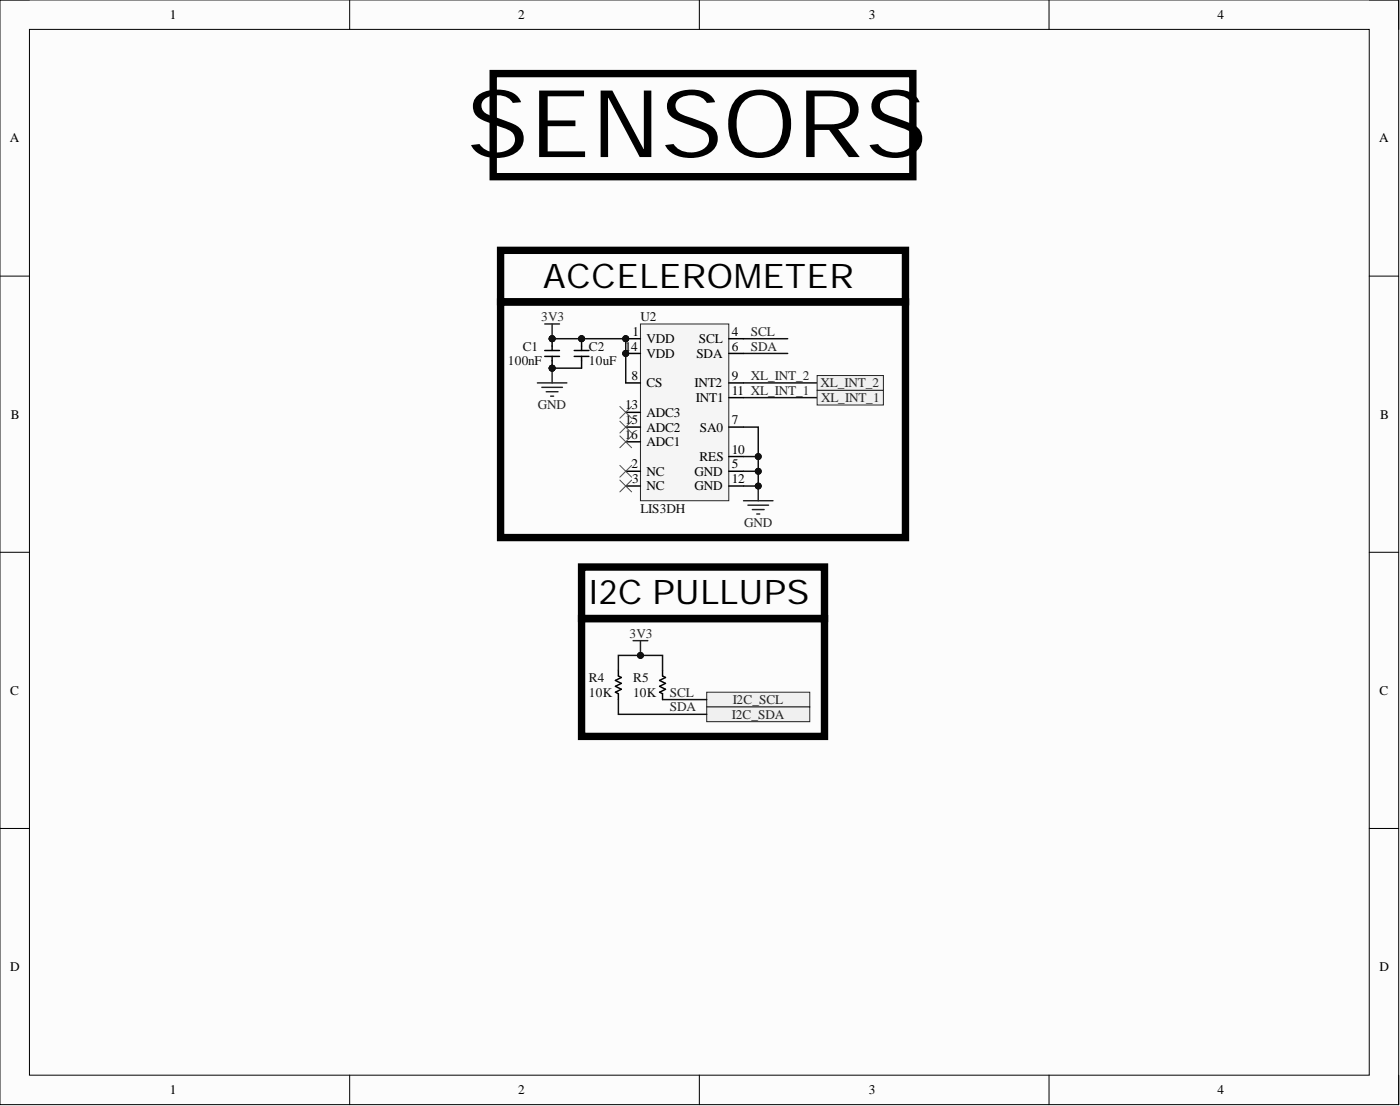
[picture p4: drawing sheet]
<svg xmlns="http://www.w3.org/2000/svg" width="241mm" height="190mm" viewBox="0 0 241 190" stroke-linecap="round" stroke-linejoin="round" font-family="sans-serif">
<defs><g id="words">
<text font-size="16.2" x="80.4" y="27.1">SENSORS</text>
<g font-size="5.8">
<text x="93.6" y="49.5">ACCELEROMETER</text>
<text x="101.5" y="104.1">I2C PULLUPS</text>
</g>
<g font-size="2.3">
<text x="29.3" y="3.3">1</text>
<text x="89.3" y="3.3">2</text>
<text x="149.7" y="3.3">3</text>
<text x="209.9" y="3.3">4</text>
<text x="1.7" y="24.5">A</text>
<text x="237.7" y="24.5">A</text>
<text x="109" y="57.8">1</text>
<text x="111.4" y="59.1">VDD</text>
<text x="120.5" y="59.1">SCL</text>
<text x="126.1" y="57.8">4</text>
<text x="107.7" y="60.4">14</text>
<text x="108.9" y="65.4">8</text>
<text x="111.4" y="61.6">VDD</text>
<text x="120" y="61.6">SDA</text>
<text x="126.1" y="60.4">6</text>
<text x="126.1" y="65.4">9</text>
<text x="107.8" y="70.5">13</text>
<text x="111.4" y="66.7">CS</text>
<text x="111.4" y="71.8">ADC3</text>
<text x="119.7" y="66.7">INT2</text>
<text x="119.9" y="69.3">INT1</text>
<text x="126.1" y="68">11 XL_INT_1</text>
<text x="1.9" y="72.1">B</text>
<text x="107.7" y="75.6">16</text>
<text x="107.8" y="73.1">15</text>
<text x="111.4" y="74.3">ADC2</text>
<text x="111.4" y="76.9">ADC1</text>
<text x="120.6" y="74.3">SA0</text>
<text x="126.1" y="73.1">7</text>
<text x="237.9" y="72.1">B</text>
<text x="108.9" y="80.7">2</text>
<text x="108.9" y="83.2">3</text>
<text x="111.4" y="81.9">NC</text>
<text x="119.7" y="81.9">GND</text>
<text x="120.5" y="79.4">RES</text>
<text x="126.1" y="80.7">5</text>
<text x="126.1" y="78.1">10</text>
<text x="126.1" y="83.2">12</text>
<text x="111.4" y="84.5">NC</text>
<text x="119.7" y="84.5">GND</text>
<text x="1.8" y="119.7">C</text>
<text x="237.8" y="119.7">C</text>
<text x="1.8" y="167.3">D</text>
<text x="237.8" y="167.3">D</text>
<text x="29.3" y="188.5">1</text>
<text x="89.3" y="188.5">2</text>
<text x="149.7" y="188.5">3</text>
<text x="209.9" y="188.5">4</text>
</g>
<g font-size="2.3" fill="#262626">
<text x="93.3" y="55.3">3V3</text>
<text x="129.4" y="57.8">SCL</text>
<text x="129.4" y="60.4">SDA</text>
<text x="129.4" y="65.4">XL_INT_2</text>
<text x="92.7" y="70.5">GND</text>
<text x="141.4" y="66.7">XL_INT_2</text>
<text x="141.5" y="69.3">XL_INT_1</text>
<text x="128.2" y="90.8">GND</text>
<text x="108.5" y="109.8">3V3</text>
<text x="115.5" y="120">SCL</text>
<text x="115.5" y="122.5">SDA</text>
<text x="126.1" y="123.8">I2C_SDA</text>
<text x="126.3" y="121.3">I2C_SCL</text>
</g>
<g font-size="2.3" fill="#0e0e0e">
<text x="110.4" y="55.3">U2</text>
<text x="87.5" y="62.9">100nF</text>
<text x="90.1" y="60.4">C1</text>
<text x="101.5" y="60.4">C2</text>
<text x="101.5" y="62.9">10uF</text>
<text x="110.4" y="88.3">LIS3DH</text>
<text x="101.5" y="117.5">R4</text>
<text x="101.5" y="120">10K</text>
<text x="109.1" y="117.5">R5</text>
<text x="109.1" y="120">10K</text>
</g>
</g></defs>
<path d="M0 0h241.1v190.3h-241.1z" fill-rule="evenodd" fill="#fcfcfc"/>
<path d="M0 0h241.1v190.3h-241.1z" fill="none" stroke="#000" stroke-width=".17"/>
<path d="M5.1 5.1h230.9v180.1h-230.9z" fill-rule="evenodd" fill="#fcfcfc"/>
<g fill="none" stroke="#000" stroke-width=".17">
<path d="M0 0h5.1M60.3 0v5.1M120.5 0v5.1M180.8 0v5.1M236 0h5.1v5.1M5.1 5.1h230.9v180.1h-230.9zM0 47.6h5.1M236 47.6h5.1M0 95.1h5.1M236 95.1h5.1M0 142.7h5.1M236 142.7h5.1"/>
<path d="M60.3 185.2v5.1M120.5 185.2v5.1M180.8 185.2v5.1M241.1 185.2v5.1"/>
</g>
<path d="M85 12.7h72.3v17.7h-72.3z" fill="none" stroke="#000" stroke-width="1.3"/>
<path d="M95.2 63.4h5M128.2 66h12.6M128.2 68.5h12.6" fill="none" stroke="#0e0e0e" stroke-width=".25"/>
<circle cx="95.2" cy="63.4" r=".51" fill="#0e0e0e"/>
<circle cx="95.2" cy="63.4" r=".51" fill="none" stroke="#0e0e0e" stroke-width=".17"/>
<path d="M92.6 66h5.1M93.4 66.7h3.5M94.1 67.5h2.1M94.9 68.2h.5M95.2 63.4v2.6" fill="none" stroke="#262626" stroke-width=".25"/>
<circle cx="95.2" cy="63.4" r=".51" fill="#0e0e0e"/>
<circle cx="95.2" cy="63.4" r=".51" fill="none" stroke="#0e0e0e" stroke-width=".17"/>
<path d="M128.2 58.3h7.6M128.2 60.9h7.6" fill="none" stroke="#0e0e0e" stroke-width=".25"/>
<path d="M86.3 52h69.8v40.6h-69.8zM86.3 43.1h69.8v8.9h-69.8z" fill="none" stroke="#000" stroke-width="1.3"/>
<path d="M140.8 67.2h11.5v2.6h-11.5z" fill-rule="evenodd" fill="#f0f0f0"/>
<path d="M140.8 67.2h11.5v2.6h-11.5z" fill="none" stroke="#262626" stroke-width=".17"/>
<path d="M121.8 119.2h17.8v2.6h-17.8z" fill-rule="evenodd" fill="#f0f0f0"/>
<path d="M121.8 119.2h17.8v2.6h-17.8z" fill="none" stroke="#262626" stroke-width=".17"/>
<path d="M121.8 121.8h17.8v2.5h-17.8z" fill-rule="evenodd" fill="#f0f0f0"/>
<path d="M121.8 121.8h17.8v2.5h-17.8z" fill="none" stroke="#262626" stroke-width=".17"/>
<path d="M106.6 115.4v1l.5 .3-1 .5 1 .5-1 .5 1 .5-1 .5 .5 .3v1M114.2 115.4v1l.5 .3-1 .5 1 .5-1 .5 1 .5-1 .5 .5 .3v1" fill="none" stroke="#000" stroke-width=".25"/>
<path d="M106.6 115.4v-2.5h7.6v2.5M106.6 120.5v2.5h15.2M114.2 120.5h7.6" fill="none" stroke="#0e0e0e" stroke-width=".25"/>
<circle cx="110.4" cy="112.9" r=".51" fill="#0e0e0e"/>
<circle cx="110.4" cy="112.9" r=".51" fill="none" stroke="#0e0e0e" stroke-width=".17"/>
<path d="M95.2 58.3h12.7v7.7" fill="none" stroke="#0e0e0e" stroke-width=".25"/>
<circle cx="107.9" cy="60.9" r=".51" fill="#0e0e0e"/>
<circle cx="107.9" cy="60.9" r=".51" fill="none" stroke="#0e0e0e" stroke-width=".17"/>
<circle cx="107.9" cy="58.3" r=".51" fill="#0e0e0e"/>
<circle cx="107.9" cy="58.3" r=".51" fill="none" stroke="#0e0e0e" stroke-width=".17"/>
<circle cx="100.2" cy="58.3" r=".51" fill="#0e0e0e"/>
<circle cx="100.2" cy="58.3" r=".51" fill="none" stroke="#0e0e0e" stroke-width=".17"/>
<circle cx="95.2" cy="58.3" r=".51" fill="#0e0e0e"/>
<circle cx="95.2" cy="58.3" r=".51" fill="none" stroke="#0e0e0e" stroke-width=".17"/>
<circle cx="107.9" cy="58.3" r=".51" fill="#0e0e0e"/>
<circle cx="107.9" cy="58.3" r=".51" fill="none" stroke="#0e0e0e" stroke-width=".17"/>
<circle cx="107.9" cy="60.9" r=".51" fill="#0e0e0e"/>
<circle cx="107.9" cy="60.9" r=".51" fill="none" stroke="#0e0e0e" stroke-width=".17"/>
<path d="M110.4 55.8h15.2v30.4h-15.2z" fill-rule="evenodd" fill="#f5f5f5"/>
<path d="M110.4 55.8h15.2v30.4h-15.2z" fill="none" stroke="#262626" stroke-width=".17"/>
<path d="M107.9 58.3h2.5" fill="none" stroke="#000" stroke-width=".25"/>
<circle cx="107.9" cy="58.3" r=".51" fill="#0e0e0e"/>
<circle cx="107.9" cy="58.3" r=".51" fill="none" stroke="#0e0e0e" stroke-width=".17"/>
<g fill="none" stroke="#000" stroke-width=".25">
<path d="M125.6 58.3h2.6M107.9 60.9h2.5M107.9 66h2.5M107.9 71h2.5M125.6 60.9h2.6M125.6 73.6h2.6M125.6 66h2.6M125.6 78.6h2.6M125.6 68.5h2.6M107.9 81.2h2.5M107.9 83.7h2.5M125.6 81.2h2.6"/>
<path d="M125.6 83.7h2.6"/>
</g>
<circle cx="107.9" cy="60.9" r=".51" fill="#0e0e0e"/>
<circle cx="107.9" cy="60.9" r=".51" fill="none" stroke="#0e0e0e" stroke-width=".17"/>
<path d="M107.9 73.6h2.5M107.9 76.1h2.5" fill="none" stroke="#000" stroke-width=".25"/>
<path d="M128.2 73.6h2.5v10.1h-2.5" fill="none" stroke="#0e0e0e" stroke-width=".25"/>
<circle cx="130.7" cy="78.6" r=".51" fill="#0e0e0e"/>
<circle cx="130.7" cy="78.6" r=".51" fill="none" stroke="#0e0e0e" stroke-width=".17"/>
<circle cx="130.7" cy="81.2" r=".51" fill="#0e0e0e"/>
<circle cx="130.7" cy="81.2" r=".51" fill="none" stroke="#0e0e0e" stroke-width=".17"/>
<circle cx="130.7" cy="83.7" r=".51" fill="#0e0e0e"/>
<circle cx="130.7" cy="83.7" r=".51" fill="none" stroke="#0e0e0e" stroke-width=".17"/>
<path d="M128.2 81.2h2.5" fill="none" stroke="#0e0e0e" stroke-width=".25"/>
<circle cx="130.7" cy="81.2" r=".51" fill="#0e0e0e"/>
<circle cx="130.7" cy="81.2" r=".51" fill="none" stroke="#0e0e0e" stroke-width=".17"/>
<path d="M128.2 78.6h2.5" fill="none" stroke="#0e0e0e" stroke-width=".25"/>
<circle cx="130.7" cy="78.6" r=".51" fill="#0e0e0e"/>
<circle cx="130.7" cy="78.6" r=".51" fill="none" stroke="#0e0e0e" stroke-width=".17"/>
<path d="M128.2 86.2h5M128.9 87h3.6M129.7 87.8h2M130.4 88.5h.5M130.7 83.7v2.5" fill="none" stroke="#262626" stroke-width=".25"/>
<circle cx="130.7" cy="83.7" r=".51" fill="#0e0e0e"/>
<circle cx="130.7" cy="83.7" r=".51" fill="none" stroke="#0e0e0e" stroke-width=".17"/>
<path d="M106.8 70l2.1 2M106.8 72.5l2.1 2.1M106.8 75.1l2.1 2M108.9 70l-2.1 2M108.9 72.5l-2.1 2.1M108.9 75.1l-2.1 2M106.8 80.2l2.1 2M106.8 82.7l2.1 2M108.9 80.2l-2.1 2M108.9 82.7l-2.1 2" fill="none" stroke="#4c4c4c" stroke-width=".17"/>
<circle cx="100.2" cy="58.3" r=".51" fill="#0e0e0e"/>
<circle cx="100.2" cy="58.3" r=".51" fill="none" stroke="#0e0e0e" stroke-width=".17"/>
<path d="M100.2 58.3v1.3" fill="none" stroke="#000" stroke-width=".25"/>
<circle cx="100.2" cy="58.3" r=".51" fill="#0e0e0e"/>
<circle cx="100.2" cy="58.3" r=".51" fill="none" stroke="#0e0e0e" stroke-width=".17"/>
<path d="M100.2 59.6v.8M99 61.4h2.5M99 60.4h2.5M100.2 61.4v2" fill="none" stroke="#000" stroke-width=".25"/>
<circle cx="95.2" cy="58.3" r=".51" fill="#0e0e0e"/>
<circle cx="95.2" cy="58.3" r=".51" fill="none" stroke="#0e0e0e" stroke-width=".17"/>
<circle cx="95.2" cy="63.4" r=".51" fill="#0e0e0e"/>
<circle cx="95.2" cy="63.4" r=".51" fill="none" stroke="#0e0e0e" stroke-width=".17"/>
<path d="M95.2 58.3v1.3" fill="none" stroke="#000" stroke-width=".25"/>
<circle cx="95.2" cy="58.3" r=".51" fill="#0e0e0e"/>
<circle cx="95.2" cy="58.3" r=".51" fill="none" stroke="#0e0e0e" stroke-width=".17"/>
<path d="M95.2 62.1v1.3" fill="none" stroke="#000" stroke-width=".25"/>
<circle cx="95.2" cy="63.4" r=".51" fill="#0e0e0e"/>
<circle cx="95.2" cy="63.4" r=".51" fill="none" stroke="#0e0e0e" stroke-width=".17"/>
<path d="M95.2 59.6v.8M93.9 61.4h2.5M93.9 60.4h2.5M95.2 61.4v.7" fill="none" stroke="#000" stroke-width=".25"/>
<path d="M93.9 55.8h2.5M95.2 55.8v2.5" fill="none" stroke="#262626" stroke-width=".25"/>
<circle cx="95.2" cy="58.3" r=".51" fill="#0e0e0e"/>
<circle cx="95.2" cy="58.3" r=".51" fill="none" stroke="#0e0e0e" stroke-width=".17"/>
<path d="M109.1 110.4h2.6M110.4 110.4v2.5" fill="none" stroke="#262626" stroke-width=".25"/>
<circle cx="110.4" cy="112.9" r=".51" fill="#0e0e0e"/>
<circle cx="110.4" cy="112.9" r=".51" fill="none" stroke="#0e0e0e" stroke-width=".17"/>
<path d="M140.8 64.7h11.5v2.5h-11.5z" fill-rule="evenodd" fill="#f0f0f0"/>
<path d="M140.8 64.7h11.5v2.5h-11.5z" fill="none" stroke="#262626" stroke-width=".17"/>
<path d="M100.2 97.7h41.9v8.8h-41.9zM100.2 106.5h41.9v20.3h-41.9z" fill="none" stroke="#000" stroke-width="1.3"/>
<use href="#words"/>
</svg>
